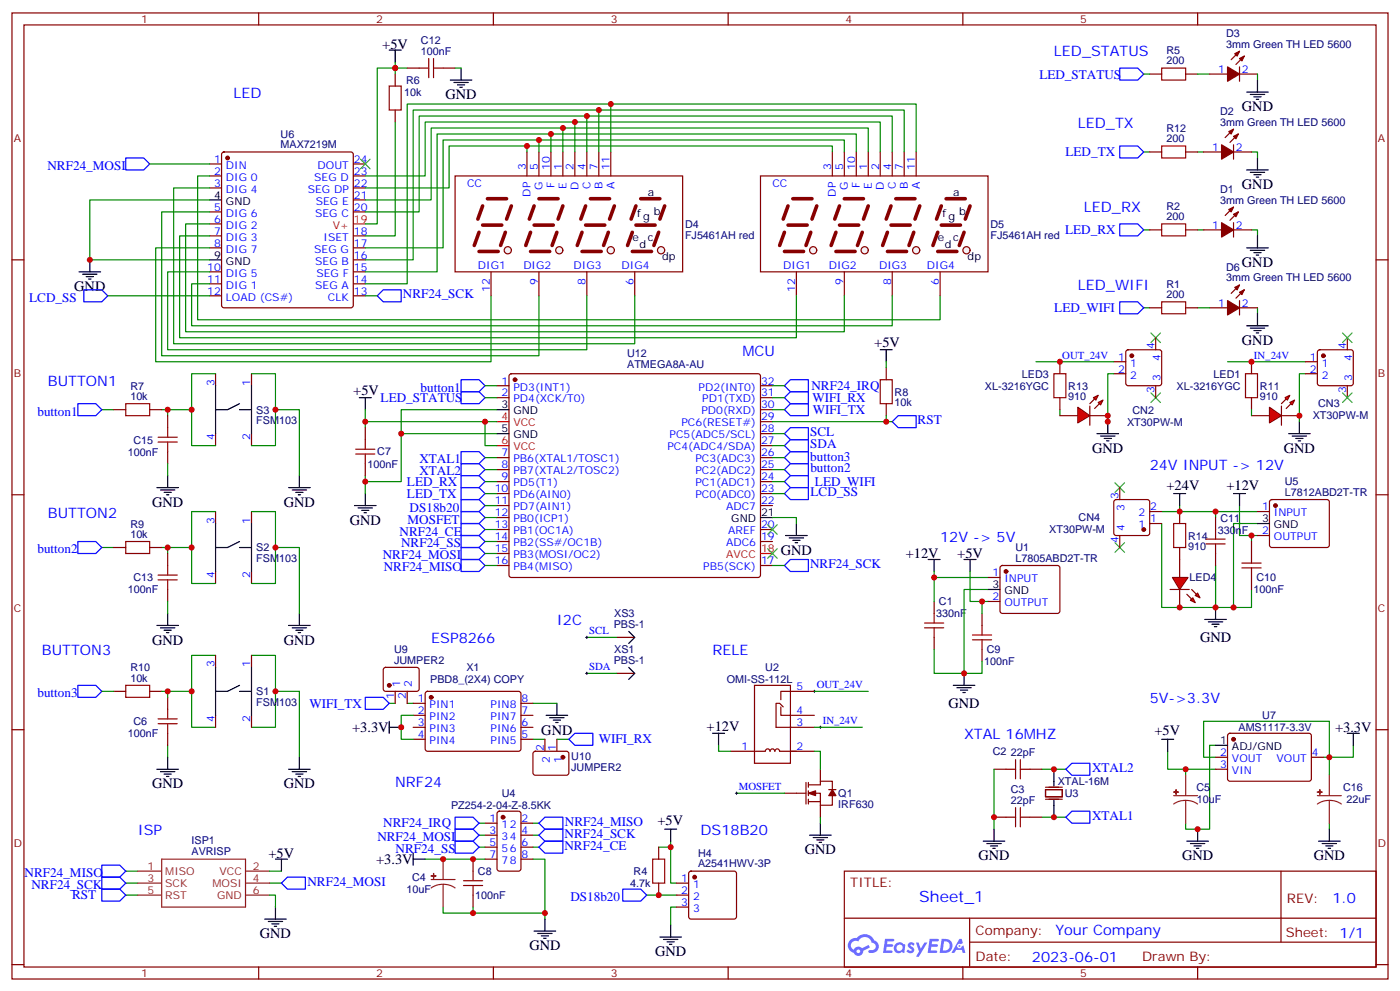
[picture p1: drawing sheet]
<svg xmlns="http://www.w3.org/2000/svg" width="412mm" height="292mm" viewBox="0 0 412 292" stroke-linecap="round" stroke-linejoin="round" font-family="sans-serif">
<defs><g id="words">
<text font-size="4.6" fill="#00f" x="270.8" y="265.4">Sheet_1</text>
<g font-size="4.2">
<text x="112.6" y="14.4">+5V</text>
<text x="131.2" y="29.2">GND</text>
<text x="365.8" y="32.7">GND</text>
<text x="365.8" y="55.7">GND</text>
<text x="365.8" y="78.6">GND</text>
<text x="21.9" y="85.7">GND</text>
<text x="365.8" y="101.5">GND</text>
<text x="257.5" y="102.2">+5V</text>
<text x="104.1" y="116.3">+5V</text>
<text x="321.7" y="133.3">GND</text>
<text x="378.2" y="133.3">GND</text>
<text x="44.8" y="149.2">GND</text>
<text x="83.6" y="149.2">GND</text>
<text x="343.6" y="144.1">+24V</text>
<text x="361.3" y="144.1">+12V</text>
<text x="103" y="154.4">GND</text>
<text x="230" y="163.3">GND</text>
<text x="266.8" y="164.4">+12V</text>
<text x="282" y="164.4">+5V</text>
<text x="44.8" y="189.7">GND</text>
<text x="83.6" y="189.7">GND</text>
<text x="353.5" y="189">GND</text>
<text x="279.4" y="208.4">GND</text>
<text x="103.7" y="215.5">+3.3V</text>
<text x="208.1" y="215.1">+12V</text>
<text x="393.3" y="215.5">+3.3V</text>
<text x="159.5" y="216.2">GND</text>
<text x="340.1" y="216.4">+5V</text>
<text x="44.8" y="232.1">GND</text>
<text x="83.6" y="232.1">GND</text>
<text x="193.7" y="242.9">+5V</text>
<text x="237.1" y="251.5">GND</text>
<text x="79.1" y="252.5">+5V</text>
<text x="110.8" y="254.3">+3.3V</text>
<text x="288.2" y="253.2">GND</text>
<text x="348.2" y="253.2">GND</text>
<text x="387" y="253.2">GND</text>
<text x="76.6" y="276.2">GND</text>
<text x="155.9" y="279.7">GND</text>
<text x="193" y="281.4">GND</text>
</g>
<g font-size="4.2" fill="#00f">
<text x="310.4" y="16.5">LED_STATUS</text>
<text x="68.8" y="28.9">LED</text>
<text x="317.5" y="37.7">LED_TX</text>
<text x="319.3" y="62.4">LED_RX</text>
<text x="317.5" y="85.3">LED_WIFI</text>
<text x="218.7" y="104.7">MCU</text>
<text x="14.1" y="113.5">BUTTON1</text>
<text x="338.7" y="138.2">24V INPUT -&gt; 12V</text>
<text x="14.1" y="152.3">BUTTON2</text>
<text x="276.9" y="159.4">12V -&gt; 5V</text>
<text x="164" y="184.1">I2C</text>
<text x="127" y="189.4">ESP8266</text>
<text x="12.3" y="192.9">BUTTON3</text>
<text x="209.9" y="192.9">RELE</text>
<text x="338.7" y="207">5V-&gt;3.3V</text>
<text x="284" y="217.6">XTAL 16MHZ</text>
<text x="116.4" y="231.7">NRF24</text>
<text x="40.6" y="245.8">ISP</text>
<text x="206.4" y="245.8">DS18B20</text>
<text x="392.5" y="265.7">1.0</text>
<text x="310.9" y="275.2">Your Company</text>
<text x="304" y="283">2023-06-01</text>
</g>
<g font-size="3.9" fill="#00f">
<text x="306.2" y="23.1">LED_STATUS</text>
<text x="313.9" y="46">LED_TX</text>
<text x="14" y="49.9">NRF24_MOSI</text>
<text x="313.8" y="68.9">LED_RX</text>
<text x="8.6" y="88.8">LCD_SS</text>
<text x="118.7" y="87.9">NRF24_SCK</text>
<text x="310.6" y="91.9">LED_WIFI</text>
<text x="112.1" y="118.3">LED_STATUS</text>
<text x="123.9" y="115.2">button1</text>
<text x="239" y="114.8">NRF24_IRQ</text>
<text x="239.3" y="118.4">WIFI_RX</text>
<text x="11" y="122.3">button1</text>
<text x="239.4" y="121.9">WIFI_TX</text>
<text x="270.3" y="124.9">RST</text>
<text x="238.7" y="128.4">SCL</text>
<text x="238.7" y="131.9">SDA</text>
<text x="123.6" y="136.4">XTAL1</text>
<text x="238.7" y="135.6">button3</text>
<text x="119.9" y="143">LED_RX</text>
<text x="123.5" y="139.9">XTAL2</text>
<text x="238.7" y="139">button2</text>
<text x="240.1" y="142.9">LED_WIFI</text>
<text x="119.9" y="146.5">LED_TX</text>
<text x="238.8" y="146.1">LCD_SS</text>
<text x="120" y="154.1">MOSFET</text>
<text x="120.7" y="150.6">DS18b20</text>
<text x="117.7" y="157.6">NRF24_CE</text>
<text x="118.1" y="161.1">NRF24_SS</text>
<text x="11" y="162.9">button2</text>
<text x="112.8" y="164.6">NRF24_MOSI</text>
<text x="238.6" y="167.2">NRF24_SCK</text>
<text x="113.1" y="168">NRF24_MISO</text>
<text x="11" y="205.2">button3</text>
<text x="91.1" y="208.2">WIFI_TX</text>
<text x="176.4" y="218.8">WIFI_RX</text>
<text x="321.7" y="227.3">XTAL2</text>
<text x="112.9" y="243.5">NRF24_IRQ</text>
<text x="166.4" y="243.1">NRF24_MISO</text>
<text x="321.7" y="241.4">XTAL1</text>
<text x="111.2" y="247.5">NRF24_MOSI</text>
<text x="116.5" y="251">NRF24_SS</text>
<text x="166.3" y="250.2">NRF24_CE</text>
<text x="166.3" y="246.6">NRF24_SCK</text>
<text x="7.2" y="258.1">NRF24_MISO</text>
<text x="9.3" y="261.6">NRF24_SCK</text>
<text x="90.6" y="260.9">NRF24_MOSI</text>
<text x="21.2" y="264.7">RST</text>
<text x="168" y="265.3">DS18b20</text>
</g>
<g font-size="3.9" fill="#800">
<text x="250.5" y="261">TITLE:</text>
<text x="379.1" y="265.7">REV:</text>
<text x="287.4" y="275.2">Company:</text>
<text x="378.7" y="275.8">Sheet: 1/1</text>
<text x="287.4" y="282.9">Date:</text>
<text x="336.4" y="282.9">Drawn By:</text>
</g>
<g font-size="3.2" fill="#800">
<text x="41.6" y="6.8">1</text>
<text x="110.8" y="6.8">2</text>
<text x="179.9" y="6.8">3</text>
<text x="249.1" y="6.8">4</text>
<text x="318.2" y="6.8">5</text>
<text x="4.1" y="41.9">A</text>
<text x="405.9" y="41.9">A</text>
<text x="4.1" y="111.1">B</text>
<text x="405.9" y="111.1">B</text>
<text x="4.1" y="180.2">C</text>
<text x="405.9" y="180.2">C</text>
<text x="4.1" y="249.3">D</text>
<text x="405.9" y="249.3">D</text>
<text x="41.6" y="287.6">1</text>
<text x="110.8" y="287.6">2</text>
<text x="179.9" y="287.6">3</text>
<text x="249.1" y="287.6">4</text>
<text x="318.2" y="287.6">5</text>
</g>
<g font-size="3.2" fill="#000080">
<text x="361.2" y="11">D3</text>
<text x="124" y="16.2">100nF</text>
<text x="124" y="12.9">C12</text>
<text x="343.6" y="15.9">R5</text>
<text x="361.2" y="14">3mm Green TH LED 5600</text>
<text x="343.6" y="19">200</text>
<text x="119" y="28.3">10k</text>
<text x="119.6" y="24.7">R6</text>
<text x="359.4" y="33.9">D2</text>
<text x="82.7" y="40.6">U6</text>
<text x="343.6" y="41.9">200</text>
<text x="343.6" y="38.8">R12</text>
<text x="359.4" y="37">3mm Green TH LED 5600</text>
<text x="82.7" y="43.6">MAX7219M</text>
<text x="359.4" y="59.9">3mm Green TH LED 5600</text>
<text x="359.4" y="56.9">D1</text>
<text x="343.6" y="64.8">200</text>
<text x="343.6" y="61.8">R2</text>
<text x="201.8" y="70.3">FJ5461AH red</text>
<text x="201.8" y="67.2">D4</text>
<text x="291.7" y="70.3">FJ5461AH red</text>
<text x="291.7" y="67.2">D5</text>
<text x="361.2" y="82.8">3mm Green TH LED 5600</text>
<text x="361.2" y="79.8">D6</text>
<text x="343.6" y="87.8">200</text>
<text x="343.6" y="84.7">R1</text>
<text x="184.7" y="105">U12</text>
<text x="184.7" y="108.4">ATMEGA8A-AU</text>
<text x="301" y="111.2">LED3</text>
<text x="357.5" y="111.2">LED1</text>
<text x="38.4" y="117.8">10k</text>
<text x="38.4" y="114.7">R7</text>
<text x="263.5" y="119.6">10k</text>
<text x="263.5" y="116.4">R8</text>
<text x="290.1" y="114.7">XL-3216YGC</text>
<text x="314.7" y="117.8">910</text>
<text x="314.7" y="114.7">R13</text>
<text x="346.6" y="114.7">XL-3216YGC</text>
<text x="371.1" y="117.8">910</text>
<text x="371.1" y="114.7">R11</text>
<text x="388.3" y="119.9">CN3</text>
<text x="75.5" y="124.9">FSM103</text>
<text x="75.5" y="121.7">S3</text>
<text x="332" y="125.3">XT30PW-M</text>
<text x="333.6" y="121.8">CN2</text>
<text x="386.7" y="123.5">XT30PW-M</text>
<text x="39.3" y="130.5">C15</text>
<text x="37.7" y="134.1">100nF</text>
<text x="108.2" y="137.6">100nF</text>
<text x="111.1" y="134.1">C7</text>
<text x="378.5" y="142.8">U5</text>
<text x="378.5" y="145.9">L7812ABD2T-TR</text>
<text x="38.4" y="155.3">R9</text>
<text x="317.7" y="153.4">CN4</text>
<text x="359.5" y="153.5">C11</text>
<text x="38.4" y="158.3">10k</text>
<text x="309.1" y="157">XT30PW-M</text>
<text x="350" y="161.9">910</text>
<text x="350" y="158.8">R14</text>
<text x="358.7" y="157">330nF</text>
<text x="75.5" y="165.5">FSM103</text>
<text x="75.5" y="162.3">S2</text>
<text x="299.1" y="165.3">L7805ABD2T-TR</text>
<text x="299.1" y="162.2">U1</text>
<text x="39.3" y="171.1">C13</text>
<text x="350.4" y="171.1">LED4</text>
<text x="370.1" y="171.1">C10</text>
<text x="37.7" y="174.6">100nF</text>
<text x="276.6" y="178.2">C1</text>
<text x="369.3" y="174.6">100nF</text>
<text x="180.8" y="184.8">PBS-1</text>
<text x="180.9" y="181.6">XS3</text>
<text x="275.8" y="181.7">330nF</text>
<text x="38.4" y="197.6">R10</text>
<text x="116.1" y="195.4">JUMPER2</text>
<text x="116.1" y="192.2">U9</text>
<text x="137.4" y="197.5">X1</text>
<text x="180.8" y="195.4">PBS-1</text>
<text x="180.9" y="192.2">XS1</text>
<text x="225.4" y="197.5">U2</text>
<text x="289.9" y="195.8">100nF</text>
<text x="290.7" y="192.3">C9</text>
<text x="38.4" y="200.7">10k</text>
<text x="126.7" y="201.1">PBD8_(2X4) COPY</text>
<text x="214.1" y="201.1">OMI-SS-112L</text>
<text x="75.5" y="207.8">FSM103</text>
<text x="75.5" y="204.6">S1</text>
<text x="39.3" y="213.4">C6</text>
<text x="364.8" y="215.2">AMS1117-3.3V</text>
<text x="371.8" y="211.7">U7</text>
<text x="37.7" y="217">100nF</text>
<text x="168.3" y="226.9">JUMPER2</text>
<text x="168.3" y="223.7">U10</text>
<text x="292.5" y="222.3">C2</text>
<text x="297.8" y="222.5">22pF</text>
<text x="297.8" y="233.5">C3</text>
<text x="311.6" y="231.1">XTAL-16M</text>
<text x="352.4" y="232.9">C5</text>
<text x="395.6" y="232.9">C16</text>
<text x="132.9" y="238.2">PZ254-2-04-Z-8.5KK</text>
<text x="147.8" y="234.5">U4</text>
<text x="246.9" y="237.7">IRF630</text>
<text x="246.9" y="234.5">Q1</text>
<text x="297.8" y="236.6">22pF</text>
<text x="313.6" y="234.6">U3</text>
<text x="352.6" y="236.4">10uF</text>
<text x="396.7" y="236.4">22uF</text>
<text x="56.4" y="251.7">AVRISP</text>
<text x="56.4" y="248.5">ISP1</text>
<text x="140.8" y="257.5">C8</text>
<text x="186.6" y="257.6">R4</text>
<text x="205.6" y="255.2">A2541HWV-3P</text>
<text x="205.6" y="252.1">H4</text>
<text x="119.7" y="262.8">10uF</text>
<text x="121.4" y="259.3">C4</text>
<text x="185.6" y="261.1">4.7k</text>
<text x="140" y="264.6">100nF</text>
</g>
<g font-size="3.2" fill="#00f">
<text x="358.9" y="21.4">1</text>
<text x="365.8" y="21.4">2</text>
<text x="63.1" y="47.9">1</text>
<text x="104.2" y="47.9">24</text>
<text x="357.1" y="44.4">1</text>
<text x="364.1" y="44.4">2</text>
<text x="63.1" y="51.4">2</text>
<text x="66.6" y="53.2">DIG 0</text>
<text x="66.6" y="49.7">DIN</text>
<text x="92.6" y="53.2">SEG D</text>
<text x="93.5" y="49.7">DOUT</text>
<text x="104.2" y="51.4">23</text>
<text x="154.9" y="50" transform="rotate(-90 154.9 50)">3</text>
<text x="158.4" y="50" transform="rotate(-90 158.4 50)">5</text>
<text x="161.9" y="50" transform="rotate(-90 161.9 50)">10</text>
<text x="165.5" y="50" transform="rotate(-90 165.5 50)">1</text>
<text x="169" y="50" transform="rotate(-90 169 50)">2</text>
<text x="172.5" y="50" transform="rotate(-90 172.5 50)">4</text>
<text x="176" y="50" transform="rotate(-90 176 50)">7</text>
<text x="179.6" y="50" transform="rotate(-90 179.6 50)">11</text>
<text x="244.8" y="50" transform="rotate(-90 244.8 50)">3</text>
<text x="248.4" y="50" transform="rotate(-90 248.4 50)">5</text>
<text x="251.9" y="50" transform="rotate(-90 251.9 50)">10</text>
<text x="255.4" y="50" transform="rotate(-90 255.4 50)">1</text>
<text x="258.9" y="50" transform="rotate(-90 258.9 50)">2</text>
<text x="262.5" y="50" transform="rotate(-90 262.5 50)">4</text>
<text x="266" y="50" transform="rotate(-90 266 50)">7</text>
<text x="269.5" y="50" transform="rotate(-90 269.5 50)">11</text>
<text x="63.1" y="55">3</text>
<text x="66.6" y="56.7">DIG 4</text>
<text x="90.7" y="56.7">SEG DP</text>
<text x="104.2" y="55">22</text>
<text x="104.2" y="58.5">21</text>
<text x="137.6" y="55.1">CC</text>
<text x="156.3" y="57.9" transform="rotate(-90 156.3 57.9)">DP</text>
<text x="159.8" y="56" transform="rotate(-90 159.8 56)">G</text>
<text x="163.3" y="55.4" transform="rotate(-90 163.3 55.4)">F</text>
<text x="166.9" y="55.6" transform="rotate(-90 166.9 55.6)">E</text>
<text x="170.4" y="56" transform="rotate(-90 170.4 56)">D</text>
<text x="173.9" y="55.8" transform="rotate(-90 173.9 55.8)">C</text>
<text x="177.4" y="55.7" transform="rotate(-90 177.4 55.7)">B</text>
<text x="181" y="55.7" transform="rotate(-90 181 55.7)">A</text>
<text x="227.5" y="55.1">CC</text>
<text x="246.2" y="57.9" transform="rotate(-90 246.2 57.9)">DP</text>
<text x="249.8" y="56" transform="rotate(-90 249.8 56)">G</text>
<text x="253.3" y="55.4" transform="rotate(-90 253.3 55.4)">F</text>
<text x="256.8" y="55.6" transform="rotate(-90 256.8 55.6)">E</text>
<text x="260.3" y="56" transform="rotate(-90 260.3 56)">D</text>
<text x="263.9" y="55.8" transform="rotate(-90 263.9 55.8)">C</text>
<text x="267.4" y="55.7" transform="rotate(-90 267.4 55.7)">B</text>
<text x="270.9" y="55.7" transform="rotate(-90 270.9 55.7)">A</text>
<text x="63.1" y="65.5">6</text>
<text x="63.1" y="62">5</text>
<text x="66.6" y="63.8">DIG 6</text>
<text x="92.8" y="63.8">SEG C</text>
<text x="93" y="60.3">SEG E</text>
<text x="104.2" y="62">20</text>
<text x="63.1" y="69.1">7</text>
<text x="66.6" y="70.8">DIG 3</text>
<text x="66.6" y="67.3">DIG 2</text>
<text x="95.3" y="70.8">ISET</text>
<text x="104.2" y="69.1">18</text>
<text x="357.1" y="67.3">1</text>
<text x="364.1" y="67.3">2</text>
<text x="63.1" y="72.6">8</text>
<text x="66.6" y="74.4">DIG 7</text>
<text x="92.6" y="74.4">SEG G</text>
<text x="92.8" y="77.9">SEG B</text>
<text x="104.2" y="72.6">17</text>
<text x="104.2" y="76.1">16</text>
<text x="61.1" y="83.2">11</text>
<text x="61.1" y="79.7">10</text>
<text x="66.6" y="81.4">DIG 5</text>
<text x="93.2" y="81.4">SEG F</text>
<text x="104.2" y="79.7">15</text>
<text x="104.2" y="83.2">14</text>
<text x="140.8" y="79.1">DIG1</text>
<text x="154.2" y="79.1">DIG2</text>
<text x="158.4" y="83.8" transform="rotate(-90 158.4 83.8)">9</text>
<text x="169" y="79.1">DIG3</text>
<text x="172.5" y="83.8" transform="rotate(-90 172.5 83.8)">8</text>
<text x="183.1" y="79.1">DIG4</text>
<text x="186.6" y="83.8" transform="rotate(-90 186.6 83.8)">6</text>
<text x="230.7" y="79.1">DIG1</text>
<text x="244.1" y="79.1">DIG2</text>
<text x="248.4" y="83.8" transform="rotate(-90 248.4 83.8)">9</text>
<text x="258.9" y="79.1">DIG3</text>
<text x="262.5" y="83.8" transform="rotate(-90 262.5 83.8)">8</text>
<text x="273" y="79.1">DIG4</text>
<text x="276.6" y="83.8" transform="rotate(-90 276.6 83.8)">6</text>
<text x="61.1" y="86.7">12</text>
<text x="66.6" y="88.5">LOAD (CS#)</text>
<text x="66.6" y="84.9">DIG 1</text>
<text x="92.8" y="84.9">SEG A</text>
<text x="96.6" y="88.5">CLK</text>
<text x="104.2" y="86.7">13</text>
<text x="144.3" y="85.8" transform="rotate(-90 144.3 85.8)">12</text>
<text x="234.2" y="85.8" transform="rotate(-90 234.2 85.8)">12</text>
<text x="358.9" y="90.2">1</text>
<text x="365.8" y="90.2">2</text>
<text x="312.9" y="105.6">OUT_24V</text>
<text x="329.4" y="106.1">1</text>
<text x="332.9" y="107.9">1</text>
<text x="340.1" y="102.8" transform="rotate(-90 340.1 102.8)">4</text>
<text x="341.8" y="106.3" transform="rotate(-90 341.8 106.3)">4</text>
<text x="369.4" y="105.6">IN_24V</text>
<text x="385.9" y="106.1">1</text>
<text x="389.4" y="107.9">1</text>
<text x="396.5" y="102.8" transform="rotate(-90 396.5 102.8)">4</text>
<text x="398.3" y="106.3" transform="rotate(-90 398.3 106.3)">4</text>
<text x="63.1" y="113.5" transform="rotate(-90 63.1 113.5)">3</text>
<text x="73.7" y="113.5" transform="rotate(-90 73.7 113.5)">1</text>
<text x="147.7" y="113.2">1</text>
<text x="224.2" y="113.2">32</text>
<text x="329.4" y="109.6">2</text>
<text x="332.9" y="111.4">2</text>
<text x="341.8" y="112.2" transform="rotate(-90 341.8 112.2)">3</text>
<text x="385.9" y="109.6">2</text>
<text x="389.4" y="111.4">2</text>
<text x="398.3" y="112.2" transform="rotate(-90 398.3 112.2)">3</text>
<text x="147.7" y="116.7">2</text>
<text x="151.2" y="114.9">PD3(INT1)</text>
<text x="151.2" y="118.5">PD4(XCK/T0)</text>
<text x="205.8" y="114.9">PD2(INT0)</text>
<text x="206.9" y="118.5">PD1(TXD)</text>
<text x="224.2" y="116.7">31</text>
<text x="340.1" y="115.7" transform="rotate(-90 340.1 115.7)">3</text>
<text x="396.5" y="115.7" transform="rotate(-90 396.5 115.7)">3</text>
<text x="200.7" y="125.5">PC6(RESET#)</text>
<text x="206.6" y="122">PD0(RXD)</text>
<text x="224.2" y="123.8">29</text>
<text x="224.2" y="120.2">30</text>
<text x="63.1" y="129.6" transform="rotate(-90 63.1 129.6)">4</text>
<text x="73.7" y="129.6" transform="rotate(-90 73.7 129.6)">2</text>
<text x="197.2" y="129">PC5(ADC5/SCL)</text>
<text x="224.2" y="130.8">27</text>
<text x="224.2" y="127.3">28</text>
<text x="147.7" y="134.3">7</text>
<text x="147.7" y="137.9">8</text>
<text x="151.2" y="136.1">PB6(XTAL1/TOSC1)</text>
<text x="196.6" y="132.6">PC4(ADC4/SDA)</text>
<text x="204.8" y="136.1">PC3(ADC3)</text>
<text x="224.2" y="137.9">25</text>
<text x="224.2" y="134.3">26</text>
<text x="147.7" y="141.4">9</text>
<text x="151.2" y="139.6">PB7(XTAL2/TOSC2)</text>
<text x="151.2" y="143.2">PD5(T1)</text>
<text x="204.8" y="143.2">PC1(ADC1)</text>
<text x="204.8" y="139.6">PC2(ADC2)</text>
<text x="224.2" y="141.4">24</text>
<text x="145.7" y="144.9">10</text>
<text x="145.7" y="148.4">11</text>
<text x="151.2" y="146.7">PD6(AIN0)</text>
<text x="204.8" y="146.7">PC0(ADC0)</text>
<text x="224.2" y="148.4">22</text>
<text x="224.2" y="144.9">23</text>
<text x="329.5" y="146.9" transform="rotate(-90 329.5 146.9)">3</text>
<text x="63.1" y="154.1" transform="rotate(-90 63.1 154.1)">3</text>
<text x="73.7" y="154.1" transform="rotate(-90 73.7 154.1)">1</text>
<text x="145.7" y="152">12</text>
<text x="145.7" y="155.5">13</text>
<text x="151.2" y="150.2">PD7(AIN1)</text>
<text x="151.2" y="153.7">PB0(ICP1)</text>
<text x="213.9" y="150.2">ADC7</text>
<text x="224.2" y="155.5">20</text>
<text x="331.3" y="150.4" transform="rotate(-90 331.3 150.4)">3</text>
<text x="335.3" y="155.5">1</text>
<text x="335.3" y="152">2</text>
<text x="338.8" y="153.7">1</text>
<text x="338.8" y="150.2">2</text>
<text x="371.8" y="150.2">1</text>
<text x="375.2" y="152">INPUT</text>
<text x="145.7" y="159">14</text>
<text x="151.2" y="157.3">PB1(OC1A)</text>
<text x="151.2" y="160.8">PB2(SS#/OC1B)</text>
<text x="213.9" y="160.8">ADC6</text>
<text x="214.5" y="157.3">AREF</text>
<text x="224.2" y="159">19</text>
<text x="329.5" y="159.8" transform="rotate(-90 329.5 159.8)">4</text>
<text x="331.3" y="156.3" transform="rotate(-90 331.3 156.3)">4</text>
<text x="371.8" y="157.3">2</text>
<text x="375.2" y="159">OUTPUT</text>
<text x="145.7" y="162.6">15</text>
<text x="145.7" y="166.1">16</text>
<text x="151.2" y="164.3">PB3(MOSI/OC2)</text>
<text x="151.2" y="167.9">PB4(MISO)</text>
<text x="207.1" y="167.9">PB5(SCK)</text>
<text x="224.2" y="166.1">17</text>
<text x="63.1" y="170.2" transform="rotate(-90 63.1 170.2)">4</text>
<text x="73.7" y="170.2" transform="rotate(-90 73.7 170.2)">2</text>
<text x="292.4" y="169.6">1</text>
<text x="295.9" y="171.4">INPUT</text>
<text x="292.4" y="176.7">2</text>
<text x="295.9" y="178.4">OUTPUT</text>
<text x="173.6" y="186.7">SCL</text>
<text x="63.1" y="196.4" transform="rotate(-90 63.1 196.4)">3</text>
<text x="73.7" y="196.4" transform="rotate(-90 73.7 196.4)">1</text>
<text x="173.6" y="197.3">SDA</text>
<text x="117.8" y="202.2" transform="rotate(-90 117.8 202.2)">1</text>
<text x="121.4" y="202.2" transform="rotate(-90 121.4 202.2)">2</text>
<text x="234.6" y="203.1">5</text>
<text x="240.6" y="202.6">OUT_24V</text>
<text x="116.1" y="205.7" transform="rotate(-90 116.1 205.7)">1</text>
<text x="119.6" y="205.7" transform="rotate(-90 119.6 205.7)">2</text>
<text x="123" y="206.7">1</text>
<text x="126.5" y="208.4">PIN1</text>
<text x="144.5" y="208.4">PIN8</text>
<text x="153.6" y="206.7">8</text>
<text x="63.1" y="212.6" transform="rotate(-90 63.1 212.6)">4</text>
<text x="73.7" y="212.6" transform="rotate(-90 73.7 212.6)">2</text>
<text x="123" y="210.2">2</text>
<text x="123" y="213.7">3</text>
<text x="126.5" y="211.9">PIN2</text>
<text x="126.5" y="215.5">PIN3</text>
<text x="144.5" y="215.5">PIN6</text>
<text x="144.5" y="211.9">PIN7</text>
<text x="153.6" y="213.7">6</text>
<text x="153.6" y="210.2">7</text>
<text x="234.6" y="213.7">3</text>
<text x="234.6" y="210.2">4</text>
<text x="242.4" y="213.2">IN_24V</text>
<text x="123" y="217.2">4</text>
<text x="126.5" y="219">PIN4</text>
<text x="144.5" y="219">PIN5</text>
<text x="153.6" y="217.2">5</text>
<text x="160.2" y="220.9" transform="rotate(-90 160.2 220.9)">2</text>
<text x="163.7" y="220.9" transform="rotate(-90 163.7 220.9)">1</text>
<text x="218.5" y="220.8">1</text>
<text x="234.6" y="220.8">2</text>
<text x="161.9" y="224.4" transform="rotate(-90 161.9 224.4)">2</text>
<text x="165.5" y="224.4" transform="rotate(-90 165.5 224.4)">1</text>
<text x="359.4" y="222.5">2</text>
<text x="359.4" y="226.1">3</text>
<text x="362.9" y="224.3">VOUT</text>
<text x="362.9" y="227.8">VIN</text>
<text x="376" y="224.3">VOUT</text>
<text x="386.5" y="222.5">4</text>
<text x="217.7" y="232.6">MOSFET</text>
<text x="144.2" y="241.9">1</text>
<text x="144.2" y="245.5">3</text>
<text x="147.7" y="243.7">12</text>
<text x="153.6" y="245.5">4</text>
<text x="153.6" y="241.9">2</text>
<text x="144.2" y="249">5</text>
<text x="147.7" y="247.2">34</text>
<text x="147.7" y="250.8">56</text>
<text x="153.6" y="249">6</text>
<text x="144.2" y="252.5">7</text>
<text x="147.7" y="254.3">78</text>
<text x="153.6" y="252.5">8</text>
<text x="200.7" y="259.6">1</text>
<text x="200.7" y="263.1">2</text>
<text x="204.2" y="261.3">1</text>
<text x="200.7" y="266.6">3</text>
<text x="204.2" y="264.9">2</text>
<text x="204.2" y="268.4">3</text>
</g>
<g font-size="3.2">
<text x="63.1" y="58.5">4</text>
<text x="190.9" y="57.6">a</text>
<text x="280.8" y="57.6">a</text>
<text x="66.6" y="60.3">GND</text>
<text x="187.7" y="63.9">fg b</text>
<text x="277.6" y="63.9">fg b</text>
<text x="186.3" y="71">e</text>
<text x="190.9" y="71">c</text>
<text x="276.2" y="71">e</text>
<text x="280.8" y="71">c</text>
<text x="63.1" y="76.1">9</text>
<text x="66.6" y="77.9">GND</text>
<text x="188.4" y="73.1">d</text>
<text x="195.1" y="76.6">dp</text>
<text x="278.3" y="73.1">d</text>
<text x="285" y="76.6">dp</text>
<text x="147.7" y="120.2">3</text>
<text x="151.2" y="122">GND</text>
<text x="147.7" y="127.3">5</text>
<text x="151.2" y="129">GND</text>
<text x="215.4" y="153.7">GND</text>
<text x="224.2" y="152">21</text>
<text x="371.8" y="153.7">3</text>
<text x="375.2" y="155.5">GND</text>
<text x="292.4" y="173.1">3</text>
<text x="295.9" y="174.9">GND</text>
<text x="359.4" y="219">1</text>
<text x="362.9" y="220.8">ADJ/GND</text>
</g>
<g font-size="3.2" fill="#f00">
<text x="104.2" y="65.5">19</text>
<text x="98" y="67.3">V+</text>
<text x="147.7" y="123.8">4</text>
<text x="151.2" y="125.5">VCC</text>
<text x="147.7" y="130.8">6</text>
<text x="151.2" y="132.6">VCC</text>
<text x="213.9" y="164.3">AVCC</text>
<text x="224.2" y="162.6">18</text>
</g>
<g font-size="3.2" fill="#8d2323">
<text x="43.5" y="256">1</text>
<text x="48.7" y="257.5">MISO</text>
<text x="64.7" y="257.5">VCC</text>
<text x="74.4" y="256">2</text>
<text x="43.5" y="259.6">3</text>
<text x="43.5" y="263.1">5</text>
<text x="48.7" y="261">SCK</text>
<text x="62.6" y="261">MOSI</text>
<text x="74.4" y="263.1">6</text>
<text x="74.4" y="259.6">4</text>
<text x="48.7" y="264.5">RST</text>
<text x="64" y="264.5">GND</text>
</g>
</g></defs>
<g fill="none" stroke="#870000" stroke-width=".35">
<path d="M3.5 3.8h405.4v284.3h-405.4zM7.1 7.3h398.2v277.3h-398.2zM76.2 3.8v3.5M145.3 3.8v3.5M214.5 3.8v3.5M283.6 3.8v3.5M352.8 3.8v3.5M3.5 76.5h3.6M405.3 76.5h3.6M3.5 145.6h3.6M405.3 145.6h3.6M3.5 214.8h3.6"/>
<path d="M405.3 214.8h3.6M248.7 256.4h156.6v28.2h-156.6zM377.3 256.4v20.9M248.7 270.2h156.5M285.6 277.3h119.6M285.6 270.2v14.2M3.5 283.9h3.6M76.2 284.6v3.5M145.3 284.6v3.5M214.5 284.6v3.5M283.6 284.6v3.5M352.8 284.6v3.5"/>
<path d="M405.3 283.9h3.6"/>
</g>
<g fill="#5487ff">
<path d="M267.7 277.6a1.22 1.22 0 0 1 1.7 .2l-.4 .6a.47 .47 0 0 0-.3-.4 .47 .47 0 0 0-.5 .2l.1 .2a1.14 1.14 0 0 1 .8 1.8 1.14 1.14 0 0 1-1.9 0l-.2-.2 .5-.6 .7 .5a.29 .29 0 0 0 .3-.3 .29 .29 0 0 0-.2-.3 1.04 1.04 0 0 1-.6-1.7z"/>
<path d="M260.7 276.3h2.4l.3 .2-.2 .5-1.8 .1-.1 .8h1.5l.3 .4-.3 .4h-1.6l-.2 1.1h1.7l.2 .3-.2 .3-2.6 .1z"/>
<path d="M273.8 276.3h2.4l.3 .2-.1 .5-1.8 .1-.2 .8h1.6l.3 .4-.4 .4h-1.6l-.1 1.1h1.7l.2 .3-.2 .3-2.6 .1z"/>
<path d="M282.6 276.3h.7l.3 1.3-.6 .3a.69 .69 0 0 0-1 .3 .69 .69 0 0 0 .4 .9 .69 .69 0 0 0 .9-.6l.5-.2 .6 2.2h-.8l-.2-.9h-1.8l-.5 .9h-.8z"/>
<path d="M269.8 277.4h.8l.6 1.8 1.1-1.8h.9l-2.6 4.2h-.8l.9-1.5z"/>
<path d="M277.4 276.3l-.6 4.2h1.3a2.11 2.11 0 0 0 2.5-2.1 2.11 2.11 0 0 0-2.5-2.1zM278.1 277.1a1.39 1.39 0 0 1 1.7 1.4 1.39 1.39 0 0 1-1.8 1.3h-.3z"/>
<path d="M263.7 277.9a1.54 1.54 0 0 0-.1 2.2 1.54 1.54 0 0 0 2.2 .1l.6 .3 .3-2.3-.2-.3h-.4a1.49 1.49 0 0 0-2.4 0zM264 278.9a.94 .94 0 0 1 1.8 0 .94 .94 0 0 1-1.8 0z"/>
<path d="M250.4 276.7a2.18 2.18 0 0 0 1.1 3.7 1.44 1.44 0 0 0 1.6 .9 1.44 1.44 0 0 0 1.2-1.4l2-1.1-.5-.7-1.9 1a1.47 1.47 0 0 0-2.4 .4 1.39 1.39 0 0 1-.7-1.9 1.39 1.39 0 0 1 2-.5 2.12 2.12 0 0 1 2.2-1.3 2.12 2.12 0 0 1 1.9 1.7 1.14 1.14 0 0 1 1.1 1.4 1.14 1.14 0 0 1-1.7 .7 .43 .43 0 0 0-.5 .4 .43 .43 0 0 0 .4 .5 1.98 1.98 0 0 0 2.5-1.2 1.98 1.98 0 0 0-1.2-2.6 3.1 3.1 0 0 0-5.3-.6l-.9 .1zM252.3 280a.55 .55 0 0 1 1.1 0 .55 .55 0 0 1-1.1 0z"/>
<circle cx="282.6" cy="278.4" r=".26"/>
</g>
<g fill="none" stroke="#008700" stroke-width=".35">
<path d="M336.9 21.8h1.8M352.8 21.8h3.5M370.4 21.8v1.8M336.9 44.7h1.8M352.8 44.7h1.7M368.7 44.7h1.7v1.8M336.9 67.7h1.8M352.8 67.7h1.7M368.7 67.7h1.7v1.7M114.7 207h1.7M119.9 207h1.8M121.7 210.5h-3.5v7.1h3.5"/>
<path d="M157 217.6h3.5M157 207h7M164 217.6h3.6M211.7 219.4v1.7h3.5M239.9 214.1h14.1M239.9 203.5h15.9M358.1 219.4h-1.8v24.7h-7.1v-1.8M398.6 219.4v3.5h-7v-10.6h-37.1v10.6h3.6M217 233.5h14.1M239.9 221.1h1.8v5.3M292.8 226.4v17.7M306.9 226.4h7.1"/>
<path d="M344 221.1v5.3h5.2M358.1 226.4h-8.9v1.8M389.8 222.9h1.8v5.3M37 256.4h3.6M37 259.9h3.6M79.4 256.4h3.5M79.4 259.9h3.5M125.2 252.9h17.7M141.1 249.3h1.8M141.1 245.8h1.8M141.1 242.3h1.8M157 252.9h3.5v17.6"/>
<path d="M157 249.3h1.7M157 245.8h1.7M157 242.3h1.7M194 249.3h3.6v10.6h1.7M197.6 247.6v1.7M241.7 240.5v1.8M306.9 240.5h7.1M391.6 242.3v1.8M37 263.5h3.6M79.4 263.5h1.7v3.5M130.5 267v1.7h30M139.3 267v1.7"/>
<path d="M190.5 263.5h8.8M199.3 267h-1.7v5.3"/>
</g>
<g fill="none" stroke="#a10000" stroke-width=".35">
<path d="M342.2 20h7v3.6h-7zM342.2 43h7v3.5h-7zM342.2 65.9h7v3.5h-7zM272.3 184.8h5.7M272.3 183.4h5.7M275.2 180.6v2.8M275.2 184.8v2.8M296.3 226.4h2.9M299.2 223.6v5.6M299.2 237.7v5.6M300.6 223.6v5.6M300.6 237.7v5.6"/>
<path d="M300.6 226.4h2.8M136.5 259.2h5.7M139.3 256.4v2.8M192.3 252.9h3.5v7h-3.5zM296.3 240.5h2.9M300.6 240.5h2.8M136.5 260.6h5.7M139.3 260.6v2.9"/>
</g>
<g fill="none" stroke="#870000" stroke-width=".35">
<path d="M365.1 15.1l-2.4 2.5M365.1 19.7v4.2M366.5 16.5l-2.4 2.5M338.7 21.8h3.5M349.2 21.8h3.6M356.3 21.8h5.3M363.4 38l-2.5 2.5M364.8 39.4l-2.5 2.5M365.1 21.8h5.3M61.7 48.3h3.6M61.7 51.8h3.6M61.7 55.3h3.6"/>
<path d="M65.5 44.9l.5-.2h37.4l.5 .2 .2 .5v44.5l-.3 .5-.4 .2h-37.4l-.5-.2-.2-.5v-44.5zM104.1 48.3h3.5M104.1 51.8h3.5M104.1 55.3h3.5M104.1 58.8h3.5M134.1 51.8h67v28.2h-67zM155.2 44.7v7.1M158.7 44.7v7.1M162.3 44.7v7.1M165.8 44.7v7.1M169.3 44.7v7.1M172.9 44.7v7.1"/>
<path d="M176.4 44.7v7.1M179.9 44.7v7.1M338.7 44.7h3.5M349.2 44.7h3.6M354.5 44.7h5.3M363.4 44.7h5.3M363.4 42.6v4.2M61.7 62.4h3.6M61.7 69.4h3.6M61.7 73h3.6M61.7 65.9h3.6M104.1 62.4h3.5"/>
<path d="M104.1 69.4h3.5M104.1 73h3.5M104.1 76.5h3.5M338.7 67.7h3.5M349.2 67.7h3.6M354.5 67.7h5.3M363.4 65.5v4.3M363.4 67.7h5.3M363.4 61l-2.5 2.4M364.8 62.4l-2.5 2.4M61.7 80h3.6M61.7 83.5h3.6"/>
<path d="M61.7 87.1h3.6M104.1 80h3.5M104.1 83.5h3.5M104.1 87.1h3.5M144.6 80v7.1M158.7 80v7.1M172.9 80v7.1M187 80v7.1M275.2 177v3.6M113.1 196.6l.5-.2 9.4 .1 .5 .6-.1 6-.6 .4-9.5-.1-.4-.6v-5.7zM275.2 187.6v3.5M116.4 203.5v3.5"/>
<path d="M119.9 203.5v3.5M121.7 214.1h3.5M121.7 210.5h3.5M121.7 207h3.5M121.7 217.6h3.5M125.5 203.7l.4-.2h27.1l.5 .7-.1 16.5-.6 .4h-27.1l-.5-.7v-16.2zM153.5 214.1h3.5M153.5 210.5h3.5M153.5 207h3.5M153.5 217.6h3.5M160.5 217.6v3.5M164 217.6v3.5"/>
<path d="M222.2 201.7h10.6v22.9h-10.6zM230 208.1v2.4h9.9M230.7 208.1l-1-1.1h-1.1v7.1h11.3M239.9 203.5h-9.9v2.5M361.8 216l.5-.2 23.6 .1 .4 .6-.1 13-.6 .4h-23.6l-.4-.7v-12.7zM146.6 239l.5-.2h5.7l.6 .4 .1 16.5-.5 .6-5.9 .1-.6-.5-.1-16.4zM157.2 221.3l.5-.2 9.4 .1 .5 .6-.1 5.9-.6 .5-9.5-.1-.4-.6v-5.7zM215.2 221.1h10.2a.71 .71 0 0 1 .7-.7 .71 .71 0 0 1 .7 .7 .71 .71 0 0 1 .7-.7 .71 .71 0 0 1 .7 .7 .71 .71 0 0 1 .8-.7 .71 .71 0 0 1 .7 .7h10.2M231.1 233.5h6.3M237.4 230.3v6.3M238.1 231h3.6v-1.1h3.5v2.5M238.1 233.5h3.6v3.5"/>
<path d="M238.1 235.9h3.6M238.1 230.3v1.4M238.1 232.8v1.4M238.1 235.2v1.4M241.7 226.4v3.5M241.7 237v3.5M244.1 232.4h2.1M245.2 234.2v2.8h-3.5M292.8 226.4h3.5M303.4 226.4h3.5M308 232.4h4.9v2.1h-4.9zM308 235.2h4.9"/>
<path d="M308 231.7h4.9M358.1 222.9h3.5M358.1 226.4h3.5M386.3 222.9h3.5M139.3 252.9v3.5M142.9 242.3h3.5M142.9 252.9h3.5M142.9 245.8h3.5M142.9 249.3h3.5M153.5 242.3h3.5M153.5 252.9h3.5M153.5 245.8h3.5"/>
<path d="M153.5 249.3h3.5M194 249.3v3.6M194 259.9v3.6M199.3 259.9h3.5M203.1 256.6l.5-.2h12.7l.5 .2 .2 .5v12.7l-.3 .5-.4 .2h-12.7l-.5-.2-.3-.5v-12.7zM292.8 240.5h3.5M303.4 240.5h3.5M139.3 263.5v3.5M199.3 263.5h3.5M199.3 267h3.5"/>
</g>
<g fill="#8c2424" stroke="#8c2424" stroke-width=".35">
<path d="M127.7 257.1v1.4z"/>
<path d="M127 257.8h1.4z"/>
</g>
<path d="M40.6 256.4h7M40.6 259.9h7M47.6 252.9h24.7v14.1h-24.7zM72.3 256.4h7.1M72.3 259.9h7.1M127 258.9h7.1M130.5 252.9v6M40.6 263.5h7M72.3 263.5h7.1M130.5 260.3l-1.8 .2-1.7 .8M130.5 260.3l1.9 .2 1.7 .8M130.5 260.3v6.7" fill="none" stroke="#8c2424" stroke-width=".35"/>
<g fill="none" stroke="#00f" stroke-width=".35">
<path d="M329.8 20h5.3l1.8 1.8-1.8 1.8h-5.3zM329.8 43h5.3l1.8 1.7-1.8 1.8h-5.3zM329.8 65.9h5.3l1.8 1.8-1.8 1.7h-5.3zM107.6 205.2h5.3l1.8 1.8-1.8 1.8h-5.3zM169.3 215.8h5.3v3.6h-5.3l-1.7-1.8zM314 226.4l1.7-1.8h5.3v3.6h-5.3zM30 254.6h5.3l1.7 1.8-1.7 1.8h-5.3zM30 258.2h5.3l1.7 1.7-1.7 1.8h-5.3zM82.9 259.9l1.8-1.7h5.3v3.5h-5.3zM134.1 240.5h5.2l1.8 1.8-1.8 1.8h-5.2zM134.1 247.6h5.2l1.8 1.7-1.8 1.8h-5.2zM134.1 244.1h5.2l1.8 1.7-1.8 1.8h-5.2z"/>
<path d="M158.7 242.3l1.8-1.8h5.3v3.6h-5.3zM158.7 245.8l1.8-1.7h5.3v3.5h-5.3zM158.7 249.3l1.8-1.7h5.3v3.5h-5.3zM314 240.5l1.7-1.7h5.3v3.5h-5.3zM30 261.7h5.3l1.7 1.8-1.7 1.7h-5.3zM183.4 261.7h5.3l1.8 1.8-1.8 1.7h-5.3z"/>
</g>
<g fill="none" stroke="#000" stroke-width=".35">
<path d="M367.2 27.1h6.4M368.3 27.8h4.2M369.4 28.5h2.1M370.1 29.2h.7M370.4 23.6v3.5M61.7 58.8h3.6M367.2 50h6.4M368.3 50.7h4.2M369.4 51.4h2.1M370.1 52.1h.7M370.4 46.5v3.5M61.7 76.5h3.6"/>
<path d="M367.2 73h6.4M368.3 73.7h4.2M369.4 74.4h2.1M370.1 75.1h.7M370.4 69.4v3.6M273.4 164.7h3.5M275.2 164.7v3.5M284 164.7h3.5M285.8 164.7v3.5M114.7 214.1h3.5M114.7 212.3v3.5M160.9 210.5h6.3"/>
<path d="M161.9 211.2h4.3M163 211.9h2.1M163.7 212.7h.7M164 207v3.5M209.9 215.8h3.5M211.7 215.8v3.6M342.2 217.6h3.5M344 217.6v3.5M358.1 219.4h3.5M396.9 215.8h3.5M398.6 215.8v3.6M310.4 226.4v5"/>
<path d="M310.4 235.6v4.9M81.1 252.9h3.6M82.9 252.9v3.5M121.7 252.9h3.5M121.7 251.1v3.5M195.8 244.1h3.5M197.6 244.1v3.5M238.5 245.8h6.3M239.5 246.5h4.3M240.6 247.2h2.1M241.3 247.9h.7M241.7 242.3v3.5"/>
<path d="M289.6 247.6h6.4M290.7 248.3h4.2M291.7 249h2.2M292.5 249.7h.7M292.8 244.1v3.5M349.6 247.6h6.4M350.7 248.3h4.2M351.7 249h2.1M352.4 249.7h.7M352.8 244.1v3.5M388.4 247.6h6.4M389.5 248.3h4.2"/>
<path d="M390.5 249h2.1M391.2 249.7h.7M391.6 244.1v3.5M78 270.5h6.3M79 271.2h4.3M80.1 271.9h2.1M80.8 272.6h.7M81.1 267v3.5M157.3 274h6.4M158.4 274.7h4.2M159.5 275.4h2.1M160.2 276.2h.7"/>
<path d="M160.5 270.5v3.5M194.4 275.8h6.3M195.4 276.5h4.3M196.5 277.2h2.1M197.2 277.9h.7M197.6 272.3v3.5"/>
</g>
<g fill="#870000" stroke="#870000" stroke-width=".35">
<path d="M359.8 42.6l3.6 2.1-3.6 2.1z"/>
<path d="M363.4 40.1l1.4-.7-.7 1.5z"/>
<path d="M361.9 38.7l1.5-.7-.7 1.4z"/>
<path d="M359.8 65.5l3.6 2.2-3.6 2.1z"/>
<path d="M363.4 63.1l1.4-.7-.7 1.4z"/>
<path d="M361.9 61.7l1.5-.7-.7 1.4z"/>
<path d="M238.1 233.5l2.1-.7v1.4z"/>
<path d="M245.2 232.4l1 1.8h-2.1z"/>
<path d="M361.6 19.7l3.5 2.1-3.5 2.1z"/>
<path d="M365.1 17.2l1.4-.7-.7 1.4z"/>
<path d="M363.7 15.8l1.4-.7-.7 1.4z"/>
<circle cx="148.2" cy="240.5" r=".53"/>
<circle cx="363.4" cy="217.6" r=".53"/>
<circle cx="204.6" cy="258.2" r=".53"/>
<circle cx="165.8" cy="222.9" r=".53"/>
<circle cx="114.7" cy="201.7" r=".53"/>
<circle cx="127" cy="205.2" r=".53"/>
<circle cx="67" cy="46.5" r=".53"/>
</g>
<path d="M239.5 203.5h.7M239.9 203.1v.7M241.3 214.1h.7M241.7 213.7v.7M216.6 233.5h.7M217 233.1v.7" fill="none" stroke="#000" stroke-width=".29"/>
<path d="M104.1 65.9h3.5" fill="none" stroke="#f00" stroke-width=".35"/>
<path d="M173.9 58.5h5.7M171.4 68.4l-1.4 3.8M171.4 74h5.7M172.5 60.6l-1.4 3.9M172.5 66.3h5.7M179.2 68.4l-1.4 3.8M181 60.6l-1.4 3.9" fill="none" stroke="#870000" stroke-width="1.1"/>
<circle cx="179.9" cy="73.7" r="1.06" fill="#f0f0f0" stroke="#870000" stroke-width=".35"/>
<path d="M158.7 58.5h5.7M156.3 68.4l-1.4 3.8M156.3 74h5.6M157.3 60.6l-1.4 3.9M157.3 66.3h5.7M164 68.4l-1.4 3.8M165.8 60.6l-1.4 3.9" fill="none" stroke="#870000" stroke-width="1.1"/>
<circle cx="164.7" cy="73.7" r="1.06" fill="#f0f0f0" stroke="#870000" stroke-width=".35"/>
<path d="M143.6 58.5h5.6M141.1 68.4l-1.4 3.8M141.1 74h5.7M142.2 60.6l-1.4 3.9M142.2 66.3h5.6M148.9 68.4l-1.4 3.8M150.6 60.6l-1.4 3.9" fill="none" stroke="#870000" stroke-width="1.1"/>
<circle cx="149.6" cy="73.7" r="1.06" fill="#f0f0f0" stroke="#870000" stroke-width=".35"/>
<path d="M188.7 58.5h5.7M186.3 68.4l-1.4 3.8M186.3 74h5.6M187.3 60.6l-1.4 3.9M187.3 66.3h5.7M194 68.4l-1.4 3.8M195.8 60.6l-1.4 3.9" fill="none" stroke="#870000" stroke-width="1.1"/>
<circle cx="194.7" cy="73.7" r="1.06" fill="#f0f0f0" stroke="#870000" stroke-width=".35"/>
<g fill="none" stroke="#008700" stroke-width=".35">
<path d="M116.4 18.3v1.7h3.5M116.4 35.9v33.5h-8.8M116.4 21.8v-1.8h-5.3v45.9h-3.5M134.1 20h1.7M44.1 48.3h17.6M61.7 58.8h-35.2v17.7h35.2M155.2 44.7v-1.7h-22.9v12.3h-24.7M158.7 44.7v-3.5h-28.2v31.8h-22.9M162.3 44.7v-5.3h-33.5v40.6h-21.2M165.8 44.7v-7h-38.8v21.1h-19.4M169.3 44.7v-8.8h-44.1v15.9h-17.6M172.9 44.7v-10.6h-49.4v28.3h-15.9"/>
<path d="M176.4 44.7v-12.3h-54.7v44.1h-14.1M179.9 44.7v-14.1h-60v52.9h-12.3M31.7 87.1h30M107.6 87.1h3.5M142.9 117.1h3.5M227.5 117.1h3.6M227.5 113.5h3.6M261.1 106.5v1.7M107.6 120.6v5.3M107.6 124.1h38.8M107.6 140v1.7M142.9 124.1v7.1h3.5"/>
<path d="M142.9 138.2h3.5M142.9 134.7h3.5M146.4 127.6h-28.2v14.1h-10.6v3.6M146.4 120.6h-28.2v7M227.5 124.1h35.3M227.5 120.6h3.6M261.1 122.3v1.8M142.9 155.9h3.5M142.9 159.4h3.5M142.9 148.8h3.5M142.9 152.3h3.5M142.9 141.7h3.5"/>
<path d="M142.9 145.3h3.5M227.5 152.3h7.1v1.8M227.5 145.3h3.6M142.9 162.9h3.5M142.9 166.4h3.5M227.5 166.4h3.6"/>
</g>
<g fill="none" stroke="#000" stroke-width=".35">
<path d="M114.7 14.7h3.5M116.4 14.7v3.6M132.6 23.6h6.4M133.7 24.3h4.2M134.8 25h2.1M135.5 25.7h.7M135.8 20v3.6M26.5 76.5v3.5M23.3 80h6.3M24.3 80.7h4.3M25.4 81.4h2.1M26.1 82.1h.7"/>
<path d="M105.8 117.1h3.6M107.6 117.1v3.5M259.3 102.9h3.5M261.1 102.9v3.6M146.4 120.6h3.5M146.4 127.6h3.5M104.4 148.8h6.4M105.5 149.5h4.2M106.5 150.2h2.2M107.2 150.9h.7M107.6 145.3v3.5M224 152.3h3.5"/>
<path d="M231.4 157.6h6.4M232.5 158.3h4.2M233.5 159h2.2M234.2 159.7h.7M234.6 154.1v3.5"/>
</g>
<path d="M106.2 46.8l2.8 2.9M109 46.8l-2.8 2.9M226.1 154.4l2.9 2.9M229 154.4l-2.9 2.9M226.1 161.5l2.9 2.8M229 161.5l-2.9 2.8" fill="none" stroke="#3c3" stroke-width=".35"/>
<g fill="none" stroke="#00f" stroke-width=".35">
<path d="M37 46.5h5.3l1.8 1.8-1.8 1.7h-5.3zM24.7 85.3h5.3l1.7 1.8-1.7 1.7h-5.3zM111.1 87.1l1.8-1.8h5.3v3.5h-5.3zM135.8 115.3h5.3l1.8 1.8-1.8 1.7h-5.3zM231.1 113.5l1.7-1.7h5.3v3.5h-5.3zM232.8 115.3h5.3v3.5h-5.3l-1.7-1.7zM135.8 136.5h5.3l1.8 1.7-1.8 1.8h-5.3zM135.8 132.9h5.3l1.8 1.8-1.8 1.8h-5.3zM135.8 140h5.3l1.8 1.7-1.8 1.8h-5.3zM231.1 120.6l1.7-1.8h5.3v3.5h-5.3zM262.8 124.1l1.8-1.8h5.3v3.6h-5.3zM135.8 157.6h5.3l1.8 1.8-1.8 1.7h-5.3z"/>
<path d="M135.8 154.1h5.3l1.8 1.8-1.8 1.7h-5.3zM135.8 147h5.3l1.8 1.8-1.8 1.8h-5.3zM135.8 150.6h5.3l1.8 1.7-1.8 1.8h-5.3zM135.8 143.5h5.3l1.8 1.8-1.8 1.7h-5.3zM231.1 145.3l1.7-1.8h5.3v3.5h-5.3zM135.8 164.7h5.3l1.8 1.7-1.8 1.8h-5.3zM135.8 161.1h5.3l1.8 1.8-1.8 1.8h-5.3zM231.1 166.4l1.7-1.7h5.3v3.5h-5.3z"/>
</g>
<path d="M114.7 25.3h3.5v7.1h-3.5zM259.3 111.8h3.5v7h-3.5z" fill="none" stroke="#a10000" stroke-width=".35"/>
<g fill="none" stroke="#870000" stroke-width=".35">
<path d="M116.4 21.8v3.5M116.4 32.4v3.5M224 51.8h67v28.2h-67zM245.2 44.7v7.1M248.7 44.7v7.1M252.2 44.7v7.1M255.8 44.7v7.1M259.3 44.7v7.1M262.8 44.7v7.1M266.3 44.7v7.1M269.9 44.7v7.1M234.6 80v7.1"/>
<path d="M248.7 80v7.1M262.8 80v7.1M276.9 80v7.1M146.4 113.5h3.5M146.4 117.1h3.5M150.2 110.2l.4-.2h72.7l.5 .2 .2 .5v58.6l-.2 .5-.5 .2h-72.7l-.5-.3-.2-.4v-58.6zM224 113.5h3.5M224 117.1h3.5M261.1 108.2v3.6M261.1 118.8v3.5M146.4 134.7h3.5M146.4 138.2h3.5"/>
<path d="M224 134.7h3.5M224 138.2h3.5M224 131.2h3.5M224 127.6h3.5M224 124.1h3.5M224 120.6h3.5M146.4 141.7h3.5M146.4 145.3h3.5M146.4 148.8h3.5M146.4 152.3h3.5M146.4 155.9h3.5M146.4 159.4h3.5"/>
<path d="M224 141.7h3.5M224 145.3h3.5M224 148.8h3.5M224 155.9h3.5M224 159.4h3.5M146.4 162.9h3.5M146.4 166.4h3.5M224 166.4h3.5"/>
</g>
<circle cx="151.7" cy="111.8" r=".53" fill="#870000" stroke="#870000" stroke-width=".35"/>
<path d="M146.4 124.1h3.5M146.4 131.2h3.5M224 162.9h3.5" fill="none" stroke="#f00" stroke-width=".35"/>
<path d="M263.9 58.5h5.6M261.4 68.4l-1.4 3.8M261.4 74h5.7M262.5 60.6l-1.4 3.9M262.5 66.3h5.6M269.2 68.4l-1.4 3.8M270.9 60.6l-1.4 3.9" fill="none" stroke="#870000" stroke-width="1.1"/>
<circle cx="269.9" cy="73.7" r="1.06" fill="#f0f0f0" stroke="#870000" stroke-width=".35"/>
<path d="M248.7 58.5h5.7M246.2 68.4l-1.4 3.8M246.2 74h5.7M247.3 60.6l-1.4 3.9M247.3 66.3h5.6M254 68.4l-1.4 3.8M255.8 60.6l-1.4 3.9" fill="none" stroke="#870000" stroke-width="1.1"/>
<circle cx="254.7" cy="73.7" r="1.06" fill="#f0f0f0" stroke="#870000" stroke-width=".35"/>
<path d="M233.5 58.5h5.7M231.1 68.4l-1.4 3.8M231.1 74h5.6M232.1 60.6l-1.4 3.9M232.1 66.3h5.7M238.8 68.4l-1.4 3.8M240.6 60.6l-1.4 3.9" fill="none" stroke="#870000" stroke-width="1.1"/>
<circle cx="239.5" cy="73.7" r="1.06" fill="#f0f0f0" stroke="#870000" stroke-width=".35"/>
<path d="M278.7 58.5h5.6M276.2 68.4l-1.4 3.8M276.2 74h5.7M277.3 60.6l-1.4 3.9M277.3 66.3h5.6M284 68.4l-1.4 3.8M285.8 60.6l-1.5 3.9" fill="none" stroke="#870000" stroke-width="1.1"/>
<circle cx="284.7" cy="73.7" r="1.06" fill="#f0f0f0" stroke="#870000" stroke-width=".35"/>
<g fill="none" stroke="#008700" stroke-width=".35">
<path d="M162.3 39.4h89.9v5.3M165.8 37.7h90v7M169.3 35.9h90v8.8M172.9 34.1h89.9v10.6M176.4 32.4h89.9v12.3M179.9 30.6h90v14.1M61.7 51.8h-3.5v42.3h218.7v-7M61.7 55.3h-10.5v45.9h135.8v-14.1M155.2 43h90v1.7M158.7 41.2h90v3.5M61.7 65.9h-7v31.7h194v-10.5M61.7 69.4h-8.8v30h181.7v-12.3"/>
<path d="M61.7 62.4h-14.1v42.3h111.1v-17.6M61.7 73h-15.8v33.5h98.7v-19.4M61.7 83.5h-5.3v12.4h206.4v-8.8M61.7 80h-12.3v22.9h123.5v-15.8M336.9 90.6h1.8M352.8 90.6h3.5M370.4 90.6v1.8M63.5 110h-7.1v21.2h7.1M74.1 110h7v21.2h-7M142.9 113.5h3.5M305.2 106.5h22.9M328.1 110h-1.8v14.1"/>
<path d="M361.6 106.5h22.9M384.5 110h-1.7v12.3M30 120.6h3.5M47.6 120.6h1.8v1.7M49.4 120.6h7M49.4 136.5v3.5M81.1 120.6h7.1v19.4M227.5 138.2h3.6M227.5 134.7h3.6M227.5 127.6h3.6M227.5 131.2h3.6M63.5 150.6h-7.1v21.1h7.1"/>
<path d="M74.1 150.6h7v21.1h-7M227.5 141.7h3.6M30 161.1h3.5M47.6 161.1h1.8v1.8M49.4 177v3.6M49.4 161.1h7M81.1 161.1h7.1v19.5M63.5 192.9h-7.1v21.2h7.1M74.1 192.9h7v21.2h-7M172.9 187.6h8.8M172.9 198.2h8.8M30 203.5h3.5"/>
<path d="M47.6 203.5h1.8v1.7M49.4 219.4v3.5M49.4 203.5h7M81.1 203.5h7.1v19.4"/>
</g>
<g fill="none" stroke="#870000" stroke-width=".35">
<path d="M119.9 20h3.6M130.5 20h3.6M338.7 90.6h3.5M340.4 99.4v3.5M349.2 90.6h3.6M356.3 90.6h5.3M365.1 90.6h5.3M365.1 83.9l-2.4 2.5M365.1 88.5v4.2M366.5 85.3l-2.4 2.5M396.9 99.4v3.5M63.5 110v3.5"/>
<path d="M74.1 110v3.5M328.1 106.5h3.5M328.1 110h3.5M331.8 103.1l.5-.2h9.2l.5 .2 .2 .5v9.2l-.2 .5-.5 .2h-9.2l-.5-.2-.2-.5v-9.2zM340.4 113.5v3.6M368.7 106.5v3.5M368.7 117.1v3.5M384.5 106.5h3.6M384.5 110h3.6M388.3 103.1l.5-.2h9.1l.5 .2 .2 .5v9.2l-.2 .5-.5 .2h-9.1l-.5-.2-.2-.5v-9.2zM396.9 113.5v3.6M33.5 120.6h3.5"/>
<path d="M44.1 120.6h3.5M49.4 122.3v3.6M49.4 132.9v3.6M63.5 127.6v3.6M74.1 127.6v3.6M107.6 125.9v3.5M107.6 136.5v3.5M63.5 150.6v3.5M74.1 150.6v3.5M33.5 161.1h3.5M44.1 161.1h3.5M49.4 162.9v3.5"/>
<path d="M49.4 173.5v3.5M63.5 168.2v3.5M74.1 168.2v3.5M63.5 192.9v3.5M74.1 192.9v3.5M181.7 187.6h5.3M181.7 198.2h5.3M33.5 203.5h3.5M44.1 203.5h3.5M49.4 205.2v3.6M49.4 215.8v3.6M63.5 210.5v3.6"/>
<path d="M74.1 210.5v3.6"/>
</g>
<g fill="#870000" stroke="#870000" stroke-width=".35">
<path d="M361.6 88.5l3.5 2.1-3.5 2.1z"/>
<path d="M365.1 86l1.4-.7-.7 1.4z"/>
<path d="M363.7 84.6l1.4-.7-.7 1.4z"/>
<circle cx="333.4" cy="104.7" r=".53"/>
<circle cx="389.8" cy="104.7" r=".53"/>
</g>
<g fill="none" stroke="#a10000" stroke-width=".35">
<path d="M126.3 17.2v5.7M127.7 17.2v5.7M123.5 20h2.8M127.7 20h2.8M342.2 88.8h7v3.6h-7zM37 118.8h7.1v3.5h-7.1zM366.9 110h3.5v7.1h-3.5zM46.6 130.1h5.6M46.6 128.7h5.6M49.4 125.9v2.8M49.4 130.1v2.8M104.8 133.6h5.6"/>
<path d="M104.8 132.2h5.6M107.6 129.4v2.8M107.6 133.6v2.9M37 159.4h7.1v3.5h-7.1zM46.6 170.7h5.6M46.6 169.3h5.6M49.4 166.4v2.9M49.4 170.7v2.8M37 201.7h7.1v3.5h-7.1zM46.6 213h5.6M46.6 211.6h5.6M49.4 208.8v2.8"/>
<path d="M49.4 213v2.8"/>
</g>
<g fill="none" stroke="#000" stroke-width=".35">
<path d="M367.2 95.9h6.4M368.3 96.6h4.2M369.4 97.3h2.1M370.1 98h.7M370.4 92.4v3.5M63.5 113.5v14.1M70.6 118.8l-3.6 1.8h-3.5M74.1 113.5v14.1M49.4 140v3.5M70.6 120.6h3.5M88.2 140v3.5M323.1 127.6h6.4"/>
<path d="M324.2 128.3h4.2M325.3 129h2.1M326 129.8h.7M326.3 124.1v3.5M379.6 127.6h6.3M380.6 128.3h4.3M381.7 129h2.1M382.4 129.8h.7M382.8 124.1v3.5M46.2 143.5h6.4M47.3 144.2h4.2M48.3 144.9h2.1"/>
<path d="M49 145.6h.7M63.5 154.1v14.1M70.6 159.4l-3.6 1.7h-3.5M74.1 154.1v14.1M85 143.5h6.4M86.1 144.2h4.2M87.1 144.9h2.2M87.8 145.6h.7M70.6 161.1h3.5M46.2 184.1h6.4M47.3 184.8h4.2M48.3 185.5h2.1"/>
<path d="M49 186.2h.7M49.4 180.6v3.5M63.5 196.4v14.1M74.1 196.4v14.1M85 184.1h6.4M86.1 184.8h4.2M87.1 185.5h2.2M87.8 186.2h.7M88.2 180.6v3.5M185.2 185.8l1.8 1.8-1.8 1.8M185.2 196.4l1.8 1.8-1.8 1.8M70.6 201.7l-3.6 1.8h-3.5"/>
<path d="M70.6 203.5h3.5M46.2 226.4h6.4M47.3 227.1h4.2M48.3 227.8h2.1M49 228.5h.7M49.4 222.9v3.5M85 226.4h6.4M86.1 227.1h4.2M87.1 227.8h2.2M87.8 228.5h.7M88.2 222.9v3.5"/>
</g>
<path d="M329.8 88.8h5.3l1.8 1.8-1.8 1.8h-5.3zM22.9 118.8h5.3l1.8 1.8-1.8 1.7h-5.3zM135.8 111.8h5.3l1.8 1.7-1.8 1.8h-5.3zM231.1 138.2l1.7-1.7h5.3v3.5h-5.3zM231.1 134.7l1.7-1.8h5.3v3.6h-5.3zM231.1 127.6l1.7-1.7h5.3v3.5h-5.3zM231.1 131.2l1.7-1.8h5.3v3.5h-5.3zM22.9 159.4h5.3l1.8 1.7-1.8 1.8h-5.3zM231.1 141.7l1.7-1.7h5.3v3.5h-5.3zM22.9 201.7h5.3l1.8 1.8-1.8 1.7h-5.3z" fill="none" stroke="#00f" stroke-width=".35"/>
<path d="M339 98l2.8 2.8M341.8 98l-2.8 2.8M395.5 98l2.8 2.8M398.3 98l-2.8 2.8M339 115.6l2.8 2.9M341.8 115.6l-2.8 2.9M395.5 115.6l2.8 2.9M398.3 115.6l-2.8 2.9" fill="none" stroke="#3c3" stroke-width=".35"/>
<path d="M311.9 106.5h.7M312.2 106.1v.7M368.3 106.5h.7M368.7 106.1v.7M172.5 187.6h.7M172.5 198.2h.7M172.9 187.3v.7M172.9 197.8v.7" fill="none" stroke="#000" stroke-width=".29"/>
<g fill="#f00" stroke="#870000" stroke-width=".35">
<path d="M373.9 119.9l3.6 2.4-3.6 2.2z"/>
<path d="M377.5 119.5v5.7z"/>
</g>
<g fill="#870000" stroke="#870000" stroke-width=".35">
<path d="M377.5 118.8l1.4-1.4z"/>
<path d="M378.9 120.2l1.4-1.4z"/>
</g>
<g fill="#f00" stroke="#870000" stroke-width=".35">
<path d="M378.5 117.1l1.4-.8-.7 1.5z"/>
<path d="M379.9 118.5l1.5-.7-.8 1.4z"/>
</g>
<path d="M368.7 122.3h5.2M377.5 122.3h5.3" fill="none" stroke="#870000" stroke-width=".35"/>
<path d="M312.2 120.6v1.7M368.7 120.6v1.7M382.8 122.3v1.8" fill="none" stroke="#008700" stroke-width=".35"/>
<g fill="#f00" stroke="#870000" stroke-width=".35">
<path d="M317.5 119.9l3.5 2.4-3.5 2.2z"/>
<path d="M321 119.5v5.7z"/>
</g>
<g fill="#870000" stroke="#870000" stroke-width=".35">
<path d="M321 118.8l1.4-1.4z"/>
<path d="M322.4 120.2l1.4-1.4z"/>
</g>
<g fill="#f00" stroke="#870000" stroke-width=".35">
<path d="M322.1 117.1l1.4-.8-.7 1.5z"/>
<path d="M323.5 118.5l1.4-.7-.7 1.4z"/>
</g>
<g fill="none" stroke="#870000" stroke-width=".35">
<path d="M312.2 106.5v3.5M312.2 117.1v3.5M312.2 122.3h5.3M321 122.3h5.3M347.5 150.6v3.5M368.7 159.4v3.5M370.4 150.6h3.5M370.4 157.6h3.5M374.2 147.2l.4-.2h16.3l.5 .2 .2 .5v12.7l-.3 .5-.4 .2h-16.3l-.4-.2-.3-.5v-12.7zM291 170h3.6M291 177h3.6M294.8 166.6l.5-.2h16.2l.5 .2 .2 .5v12.7l-.2 .5-.5 .3h-16.2l-.5-.3-.2-.5v-12.7z"/>
<path d="M347.5 161.1v3.6M368.7 170v3.5M289.3 180.6v3.5M289.3 191.1v3.6"/>
</g>
<path d="M310.4 110h3.6v7.1h-3.6zM345.7 154.1h3.5v7h-3.5zM365.8 167.1h5.7M365.8 165.7h5.7M368.7 162.9v2.8M368.7 167.1v2.9M286.5 188.3h5.6M286.5 186.9h5.6M289.3 184.1v2.8M289.3 188.3v2.8" fill="none" stroke="#a10000" stroke-width=".35"/>
<g fill="none" stroke="#008700" stroke-width=".35">
<path d="M326.3 122.3v1.8M342.2 154.1v24.7h15.9M342.2 150.6h28.2M347.5 148.8v1.8M358.1 150.6v1.7M365.1 148.8v8.8h5.3M368.7 157.6v1.8M370.4 154.1h-7v24.7h-5.3v-12.4M275.2 170v7M285.8 168.2v8.8h5.2M289.3 177v3.6M291 173.5h-7v24.7h-8.8v-7.1"/>
<path d="M368.7 173.5v5.3h-5.3M289.3 194.7v3.5h-5.3"/>
</g>
<path d="M345.7 234.2h7.1M349.2 235.6l1.9 .2 1.7 .8M349.2 235.6l-1.8 .2-1.7 .8M349.2 228.2v6M349.2 235.6v6.7M388.1 234.2h7M391.6 235.6l1.8 .2 1.7 .8M391.6 235.6l-1.9 .2-1.6 .8M391.6 228.2v6M391.6 235.6v6.7" fill="none" stroke="#8c2424" stroke-width=".35"/>
<g fill="#8c2424" stroke="#8c2424" stroke-width=".35">
<path d="M345.7 233.1l1.4 .1z"/>
<path d="M346.4 232.4l.1 1.4z"/>
<path d="M388.1 233.1l1.4 .1z"/>
<path d="M388.8 232.4v1.4z"/>
</g>
<g fill="#870000" stroke="#870000" stroke-width=".35">
<circle cx="296.3" cy="168.2" r=".53"/>
<circle cx="375.7" cy="148.8" r=".53"/>
</g>
<path d="M370.4 154.1h3.5M291 173.5h3.6M358.1 178.8v3.5M284 198.2v3.5M354.9 182.3h6.3M356 183h4.2M357 183.7h2.1M357.7 184.4h.7M280.8 201.7h6.4M281.9 202.4h4.2M282.9 203.1h2.1M283.6 203.8h.7" fill="none" stroke="#000" stroke-width=".35"/>
<g fill="#f00" stroke="#870000" stroke-width=".35">
<path d="M345.4 170h4.6l-2.5 3.5z"/>
<path d="M344.7 173.5h5.6z"/>
</g>
<g fill="#870000" stroke="#870000" stroke-width=".35">
<path d="M351 173.5l1.4 1.4z"/>
<path d="M349.6 174.9l1.4 1.4z"/>
</g>
<g fill="#f00" stroke="#870000" stroke-width=".35">
<path d="M352.1 175.3l.7-.7 .7 1.4z"/>
<path d="M351.4 176l.7 1.4-1.4-.7z"/>
</g>
<path d="M328.3 147.2l.5-.2h9.2l.5 .2 .2 .5v9.2l-.3 .5-.4 .2h-9.2l-.5-.2-.2-.5v-9.2zM329.8 143.5v3.5M329.8 157.6v3.5M338.7 154.1h3.5M338.7 150.6h3.5M358.1 152.3v3.6M347.5 164.7v5.3M347.5 173.5v5.3M358.1 162.9v3.5" fill="none" stroke="#870000" stroke-width=".35"/>
<path d="M328.4 142.1l2.9 2.8M328.4 159.7l2.9 2.9M331.3 142.1l-2.9 2.8M331.3 159.7l-2.9 2.9" fill="none" stroke="#3c3" stroke-width=".35"/>
<circle cx="336.9" cy="155.9" r=".53" fill="#870000" stroke="#870000" stroke-width=".35"/>
<path d="M345.7 145.3h3.5M347.5 145.3v3.5M363.4 145.3h3.5M365.1 145.3v3.5" fill="none" stroke="#000" stroke-width=".35"/>
<path d="M355.2 158.7h5.7M358.1 155.9v2.8M355.2 160.1h5.7M358.1 160.1v2.8" fill="none" stroke="#a10000" stroke-width=".35"/>
<path d="M275.2 168.2v1.8h15.8" fill="none" stroke="#008700" stroke-width=".35"/>
<g fill="#c00">
<circle cx="139.3" cy="268.7" r=".88"/>
<circle cx="160.5" cy="268.7" r=".88"/>
<circle cx="139.3" cy="252.9" r=".88"/>
<circle cx="130.5" cy="252.9" r=".88"/>
<circle cx="352.8" cy="244.1" r=".88"/>
<circle cx="391.6" cy="222.9" r=".88"/>
<circle cx="349.3" cy="226.4" r=".88"/>
<circle cx="292.8" cy="240.5" r=".88"/>
<circle cx="310.4" cy="226.4" r=".88"/>
<circle cx="310.4" cy="240.5" r=".88"/>
<circle cx="197.6" cy="249.3" r=".88"/>
<circle cx="194" cy="263.5" r=".88"/>
<circle cx="118.2" cy="214.1" r=".88"/>
<circle cx="116.4" cy="20" r=".88"/>
<circle cx="261.1" cy="124.1" r=".88"/>
<circle cx="142.9" cy="124.1" r=".88"/>
<circle cx="107.6" cy="141.7" r=".88"/>
<circle cx="118.2" cy="127.6" r=".88"/>
<circle cx="155.2" cy="43" r=".88"/>
<circle cx="158.8" cy="41.2" r=".88"/>
<circle cx="162.3" cy="39.4" r=".88"/>
<circle cx="165.8" cy="37.7" r=".88"/>
<circle cx="169.3" cy="35.9" r=".88"/>
<circle cx="172.9" cy="34.1" r=".88"/>
<circle cx="176.4" cy="32.4" r=".88"/>
<circle cx="179.9" cy="30.6" r=".88"/>
<circle cx="26.5" cy="76.5" r=".88"/>
<circle cx="49.4" cy="120.6" r=".88"/>
<circle cx="56.4" cy="120.6" r=".88"/>
<circle cx="81.1" cy="120.6" r=".88"/>
<circle cx="49.4" cy="161.1" r=".88"/>
<circle cx="56.4" cy="161.1" r=".88"/>
<circle cx="81.1" cy="161.1" r=".88"/>
<circle cx="81.1" cy="203.5" r=".88"/>
<circle cx="56.4" cy="203.5" r=".88"/>
<circle cx="49.4" cy="203.5" r=".88"/>
<circle cx="107.6" cy="124.1" r=".88"/>
<circle cx="368.7" cy="106.5" r=".88"/>
<circle cx="382.8" cy="122.3" r=".88"/>
<circle cx="326.3" cy="122.3" r=".88"/>
<circle cx="326.3" cy="124.1" r=".88"/>
<circle cx="312.2" cy="106.5" r=".88"/>
<circle cx="289.3" cy="177" r=".88"/>
<circle cx="284" cy="198.2" r=".88"/>
<circle cx="363.4" cy="178.8" r=".88"/>
<circle cx="347.5" cy="178.8" r=".88"/>
<circle cx="358.1" cy="178.8" r=".88"/>
<circle cx="347.5" cy="150.6" r=".88"/>
<circle cx="368.7" cy="157.6" r=".88"/>
<circle cx="358.1" cy="150.6" r=".88"/>
<circle cx="275.2" cy="170" r=".88"/>
</g>
<use href="#words"/>
</svg>
